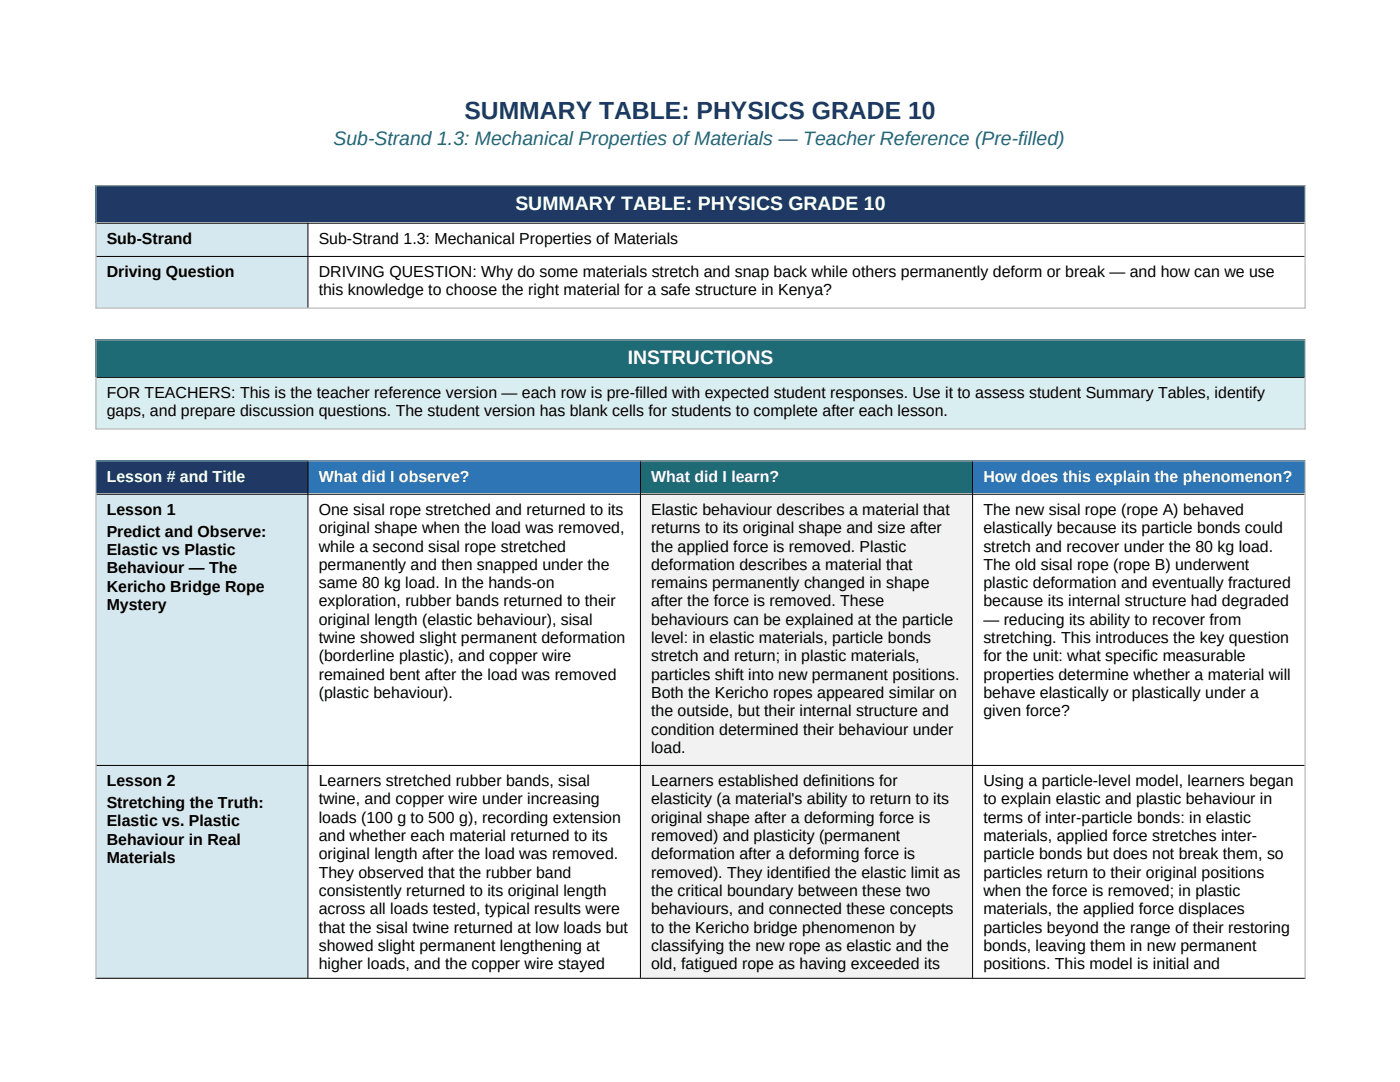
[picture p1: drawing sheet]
<svg xmlns="http://www.w3.org/2000/svg" width="279mm" height="216mm" viewBox="0 0 279 216" stroke-linecap="round" stroke-linejoin="round" font-family="sans-serif">
<defs><g id="words">
<text font-size="4.9" fill="#1f3864" x="92.7" y="23.7">SUMMARY TABLE: PHYSICS GRADE 10</text>
<text font-size="3.9" fill="#1f6b75" x="66.6" y="28.9">Sub-Strand 1.3: Mechanical Properties of Materials — Teacher Reference (Pre-filled)</text>
<g font-size="3.9" fill="#fff">
<text x="102.9" y="41.8">SUMMARY TABLE: PHYSICS GRADE 10</text>
<text x="125.3" y="72.6">INSTRUCTIONS</text>
</g>
<g font-size="3.2">
<text x="21.3" y="48.6">Sub-Strand</text>
<text x="63.6" y="48.6">Sub-Strand 1.3: Mechanical Properties of Materials</text>
<text x="21.3" y="55.3">Driving Question</text>
<text x="63.6" y="55.3">DRIVING QUESTION: Why do some materials stretch and snap back while others permanently deform or break — and how can we use</text>
<text x="63.6" y="58.9">this knowledge to choose the right material for a safe structure in Kenya?</text>
<text x="21.3" y="79.4">FOR TEACHERS: This is the teacher reference version — each row is pre-filled with expected student responses. Use it to assess student Summary Tables, identify</text>
<text x="21.3" y="83.1">gaps, and prepare discussion questions. The student version has blank cells for students to complete after each lesson.</text>
<text x="21.3" y="102.7">Lesson 1</text>
<text x="21.3" y="107.1">Predict and Observe:</text>
<text x="63.6" y="102.7">One sisal rope stretched and returned to its</text>
<text x="63.6" y="106.4">original shape when the load was removed,</text>
<text x="129.9" y="102.7">Elastic behaviour describes a material that</text>
<text x="129.9" y="106.4">returns to its original shape and size after</text>
<text x="196.3" y="102.7">The new sisal rope (rope A) behaved</text>
<text x="196.3" y="106.4">elastically because its particle bonds could</text>
<text x="21.3" y="110.8">Elastic vs Plastic</text>
<text x="63.6" y="110">while a second sisal rope stretched</text>
<text x="63.6" y="113.7">permanently and then snapped under the</text>
<text x="129.9" y="110">the applied force is removed. Plastic</text>
<text x="129.9" y="113.7">deformation describes a material that</text>
<text x="196.3" y="110">stretch and recover under the 80 kg load.</text>
<text x="196.3" y="113.7">The old sisal rope (rope B) underwent</text>
<text x="21.3" y="114.4">Behaviour — The</text>
<text x="21.3" y="118.1">Kericho Bridge Rope</text>
<text x="63.6" y="117.4">same 80 kg load. In the hands-on</text>
<text x="129.9" y="117.4">remains permanently changed in shape</text>
<text x="196.3" y="117.4">plastic deformation and eventually fractured</text>
<text x="21.3" y="121.7">Mystery</text>
<text x="63.6" y="121">exploration, rubber bands returned to their</text>
<text x="63.6" y="124.7">original length (elastic behaviour), sisal</text>
<text x="129.9" y="121">after the force is removed. These</text>
<text x="129.9" y="124.7">behaviours can be explained at the particle</text>
<text x="196.3" y="121">because its internal structure had degraded</text>
<text x="196.3" y="124.7">— reducing its ability to recover from</text>
<text x="63.6" y="128.3">twine showed slight permanent deformation</text>
<text x="63.6" y="132">(borderline plastic), and copper wire</text>
<text x="129.9" y="128.3">level: in elastic materials, particle bonds</text>
<text x="129.9" y="132">stretch and return; in plastic materials,</text>
<text x="196.3" y="128.3">stretching. This introduces the key question</text>
<text x="196.3" y="132">for the unit: what specific measurable</text>
<text x="63.6" y="135.6">remained bent after the load was removed</text>
<text x="129.9" y="135.6">particles shift into new permanent positions.</text>
<text x="196.3" y="135.6">properties determine whether a material will</text>
<text x="63.6" y="139.3">(plastic behaviour).</text>
<text x="129.9" y="139.3">Both the Kericho ropes appeared similar on</text>
<text x="129.9" y="142.9">the outside, but their internal structure and</text>
<text x="196.3" y="139.3">behave elastically or plastically under a</text>
<text x="196.3" y="142.9">given force?</text>
<text x="129.9" y="146.6">condition determined their behaviour under</text>
<text x="129.9" y="150.2">load.</text>
<text x="21.3" y="156.9">Lesson 2</text>
<text x="21.3" y="161.2">Stretching the Truth:</text>
<text x="63.6" y="156.9">Learners stretched rubber bands, sisal</text>
<text x="63.6" y="160.5">twine, and copper wire under increasing</text>
<text x="129.9" y="156.9">Learners established definitions for</text>
<text x="129.9" y="160.5">elasticity (a material's ability to return to its</text>
<text x="196.3" y="156.9">Using a particle-level model, learners began</text>
<text x="196.3" y="160.5">to explain elastic and plastic behaviour in</text>
<text x="21.3" y="164.9">Elastic vs. Plastic</text>
<text x="63.6" y="164.2">loads (100 g to 500 g), recording extension</text>
<text x="63.6" y="167.8">and whether each material returned to its</text>
<text x="129.9" y="164.2">original shape after a deforming force is</text>
<text x="129.9" y="167.8">removed) and plasticity (permanent</text>
<text x="196.3" y="164.2">terms of inter-particle bonds: in elastic</text>
<text x="196.3" y="167.8">materials, applied force stretches inter-</text>
<text x="21.3" y="168.5">Behaviour in Real</text>
<text x="21.3" y="172.2">Materials</text>
<text x="63.6" y="171.5">original length after the load was removed.</text>
<text x="129.9" y="171.5">deformation after a deforming force is</text>
<text x="196.3" y="171.5">particle bonds but does not break them, so</text>
<text x="63.6" y="175.1">They observed that the rubber band</text>
<text x="63.6" y="178.8">consistently returned to its original length</text>
<text x="129.9" y="175.1">removed). They identified the elastic limit as</text>
<text x="129.9" y="178.8">the critical boundary between these two</text>
<text x="196.3" y="175.1">particles return to their original positions</text>
<text x="196.3" y="178.8">when the force is removed; in plastic</text>
<text x="63.6" y="182.4">across all loads tested, typical results were</text>
<text x="129.9" y="182.4">behaviours, and connected these concepts</text>
<text x="196.3" y="182.4">materials, the applied force displaces</text>
<text x="63.6" y="186.1">that the sisal twine returned at low loads but</text>
<text x="63.6" y="189.7">showed slight permanent lengthening at</text>
<text x="129.9" y="186.1">to the Kericho bridge phenomenon by</text>
<text x="129.9" y="189.7">classifying the new rope as elastic and the</text>
<text x="196.3" y="186.1">particles beyond the range of their restoring</text>
<text x="196.3" y="189.7">bonds, leaving them in new permanent</text>
<text x="63.6" y="193.4">higher loads, and the copper wire stayed</text>
<text x="129.9" y="193.4">old, fatigued rope as having exceeded its</text>
<text x="196.3" y="193.4">positions. This model is initial and</text>
</g>
<g font-size="3.2" fill="#fff">
<text x="21.3" y="96.1">Lesson # and Title</text>
<text x="63.6" y="96.1">What did I observe?</text>
<text x="129.9" y="96.1">What did I learn?</text>
<text x="196.3" y="96.1">How does this explain the phenomenon?</text>
</g>
</g></defs>
<path d="M19.2 37h241.2v7.4h-241.2z" fill-rule="evenodd" fill="#1f3864"/>
<path d="M19.2 44.4h42.2v6.7h-42.2z" fill-rule="evenodd" fill="#d5e8f0"/>
<path d="M61.5 44.4h198.9v6.7h-198.9z" fill-rule="evenodd" fill="#fff"/>
<path d="M19.2 51.1h42.2v10.3h-42.2z" fill-rule="evenodd" fill="#d5e8f0"/>
<path d="M61.5 51.1h198.9v10.3h-198.9z" fill-rule="evenodd" fill="#fff"/>
<path d="M19.2 67.8h241.2v7.4h-241.2z" fill-rule="evenodd" fill="#1f6b75"/>
<path d="M19.2 75.2h241.2v10.3h-241.2z" fill-rule="evenodd" fill="#d9eef1"/>
<path d="M19.2 91.9h42.2v6.6h-42.2z" fill-rule="evenodd" fill="#1f3864"/>
<path d="M61.5 91.9h66.3v6.6h-66.3z" fill-rule="evenodd" fill="#2e75b6"/>
<path d="M127.8 91.9h66.3v6.6h-66.3z" fill-rule="evenodd" fill="#1f6b75"/>
<path d="M194.1 91.9h66.3v6.6h-66.3z" fill-rule="evenodd" fill="#2e75b6"/>
<path d="M19.2 98.5h42.2v54.1h-42.2z" fill-rule="evenodd" fill="#d5e8f0"/>
<path d="M61.5 98.5h66.3v54.1h-66.3z" fill-rule="evenodd" fill="#fff"/>
<path d="M127.8 98.5h66.3v54.1h-66.3z" fill-rule="evenodd" fill="#f2f2f2"/>
<path d="M194.1 98.5h66.3v54.1h-66.3z" fill-rule="evenodd" fill="#fff"/>
<path d="M19.2 152.6h42.2v42.5h-42.2z" fill-rule="evenodd" fill="#d5e8f0"/>
<path d="M61.5 152.6h66.3v42.5h-66.3z" fill-rule="evenodd" fill="#fff"/>
<path d="M127.8 152.6h66.3v42.5h-66.3z" fill-rule="evenodd" fill="#f2f2f2"/>
<path d="M194.1 152.6h66.3v42.5h-66.3z" fill-rule="evenodd" fill="#fff"/>
<path d="M19.2 37h241.2v7.4h-241.2z" fill-rule="evenodd" fill="#1f3864"/>
<path d="M19.2 44.4h42.2v6.7h-42.2z" fill-rule="evenodd" fill="#d5e8f0"/>
<path d="M61.5 44.4h198.9v6.7h-198.9z" fill-rule="evenodd" fill="#fff"/>
<path d="M19.2 51.1h42.2v10.3h-42.2z" fill-rule="evenodd" fill="#d5e8f0"/>
<path d="M61.5 51.1h198.9v10.3h-198.9z" fill-rule="evenodd" fill="#fff"/>
<path d="M19.2 67.8h241.2v7.4h-241.2z" fill-rule="evenodd" fill="#1f6b75"/>
<path d="M19.2 75.2h241.2v10.3h-241.2z" fill-rule="evenodd" fill="#d9eef1"/>
<path d="M19.2 91.9h42.2v6.6h-42.2z" fill-rule="evenodd" fill="#1f3864"/>
<path d="M61.5 91.9h66.3v6.6h-66.3z" fill-rule="evenodd" fill="#2e75b6"/>
<path d="M127.8 91.9h66.3v6.6h-66.3z" fill-rule="evenodd" fill="#1f6b75"/>
<path d="M194.1 91.9h66.3v6.6h-66.3z" fill-rule="evenodd" fill="#2e75b6"/>
<path d="M19.2 98.5h42.2v54.1h-42.2z" fill-rule="evenodd" fill="#d5e8f0"/>
<path d="M61.5 98.5h66.3v54.1h-66.3z" fill-rule="evenodd" fill="#fff"/>
<path d="M127.8 98.5h66.3v54.1h-66.3z" fill-rule="evenodd" fill="#f2f2f2"/>
<path d="M194.1 98.5h66.3v54.1h-66.3z" fill-rule="evenodd" fill="#fff"/>
<path d="M19.2 152.6h42.2v42.5h-42.2z" fill-rule="evenodd" fill="#d5e8f0"/>
<path d="M61.5 152.6h66.3v42.5h-66.3z" fill-rule="evenodd" fill="#fff"/>
<path d="M127.8 152.6h66.3v42.5h-66.3z" fill-rule="evenodd" fill="#f2f2f2"/>
<path d="M194.1 152.6h66.3v42.5h-66.3z" fill-rule="evenodd" fill="#fff"/>
<path d="M19.1 37.1h241.4M19.2 37v24.6M260.5 37v24.6M19.1 61.5h241.4M19.1 67.9h241.4M19.2 67.8v17.9M260.5 67.8v17.9M19.1 85.6h241.4M19.1 92h241.4M19.2 91.9v103.4M260.5 91.9v103.4" fill="none" stroke="#aaa" stroke-width=".2"/>
<path d="M19.2 44.5h241.2M19.2 51.2h241.2M61.5 44.4v17M19.2 75.3h241.2M19.2 98.6h241.2M61.5 92.1v103M127.8 92.1v103M194.1 92.1v103M19.2 152.7h241.2M19.1 195.2h241.4" fill="none" stroke="#000" stroke-width=".2"/>
<use href="#words"/>
</svg>
